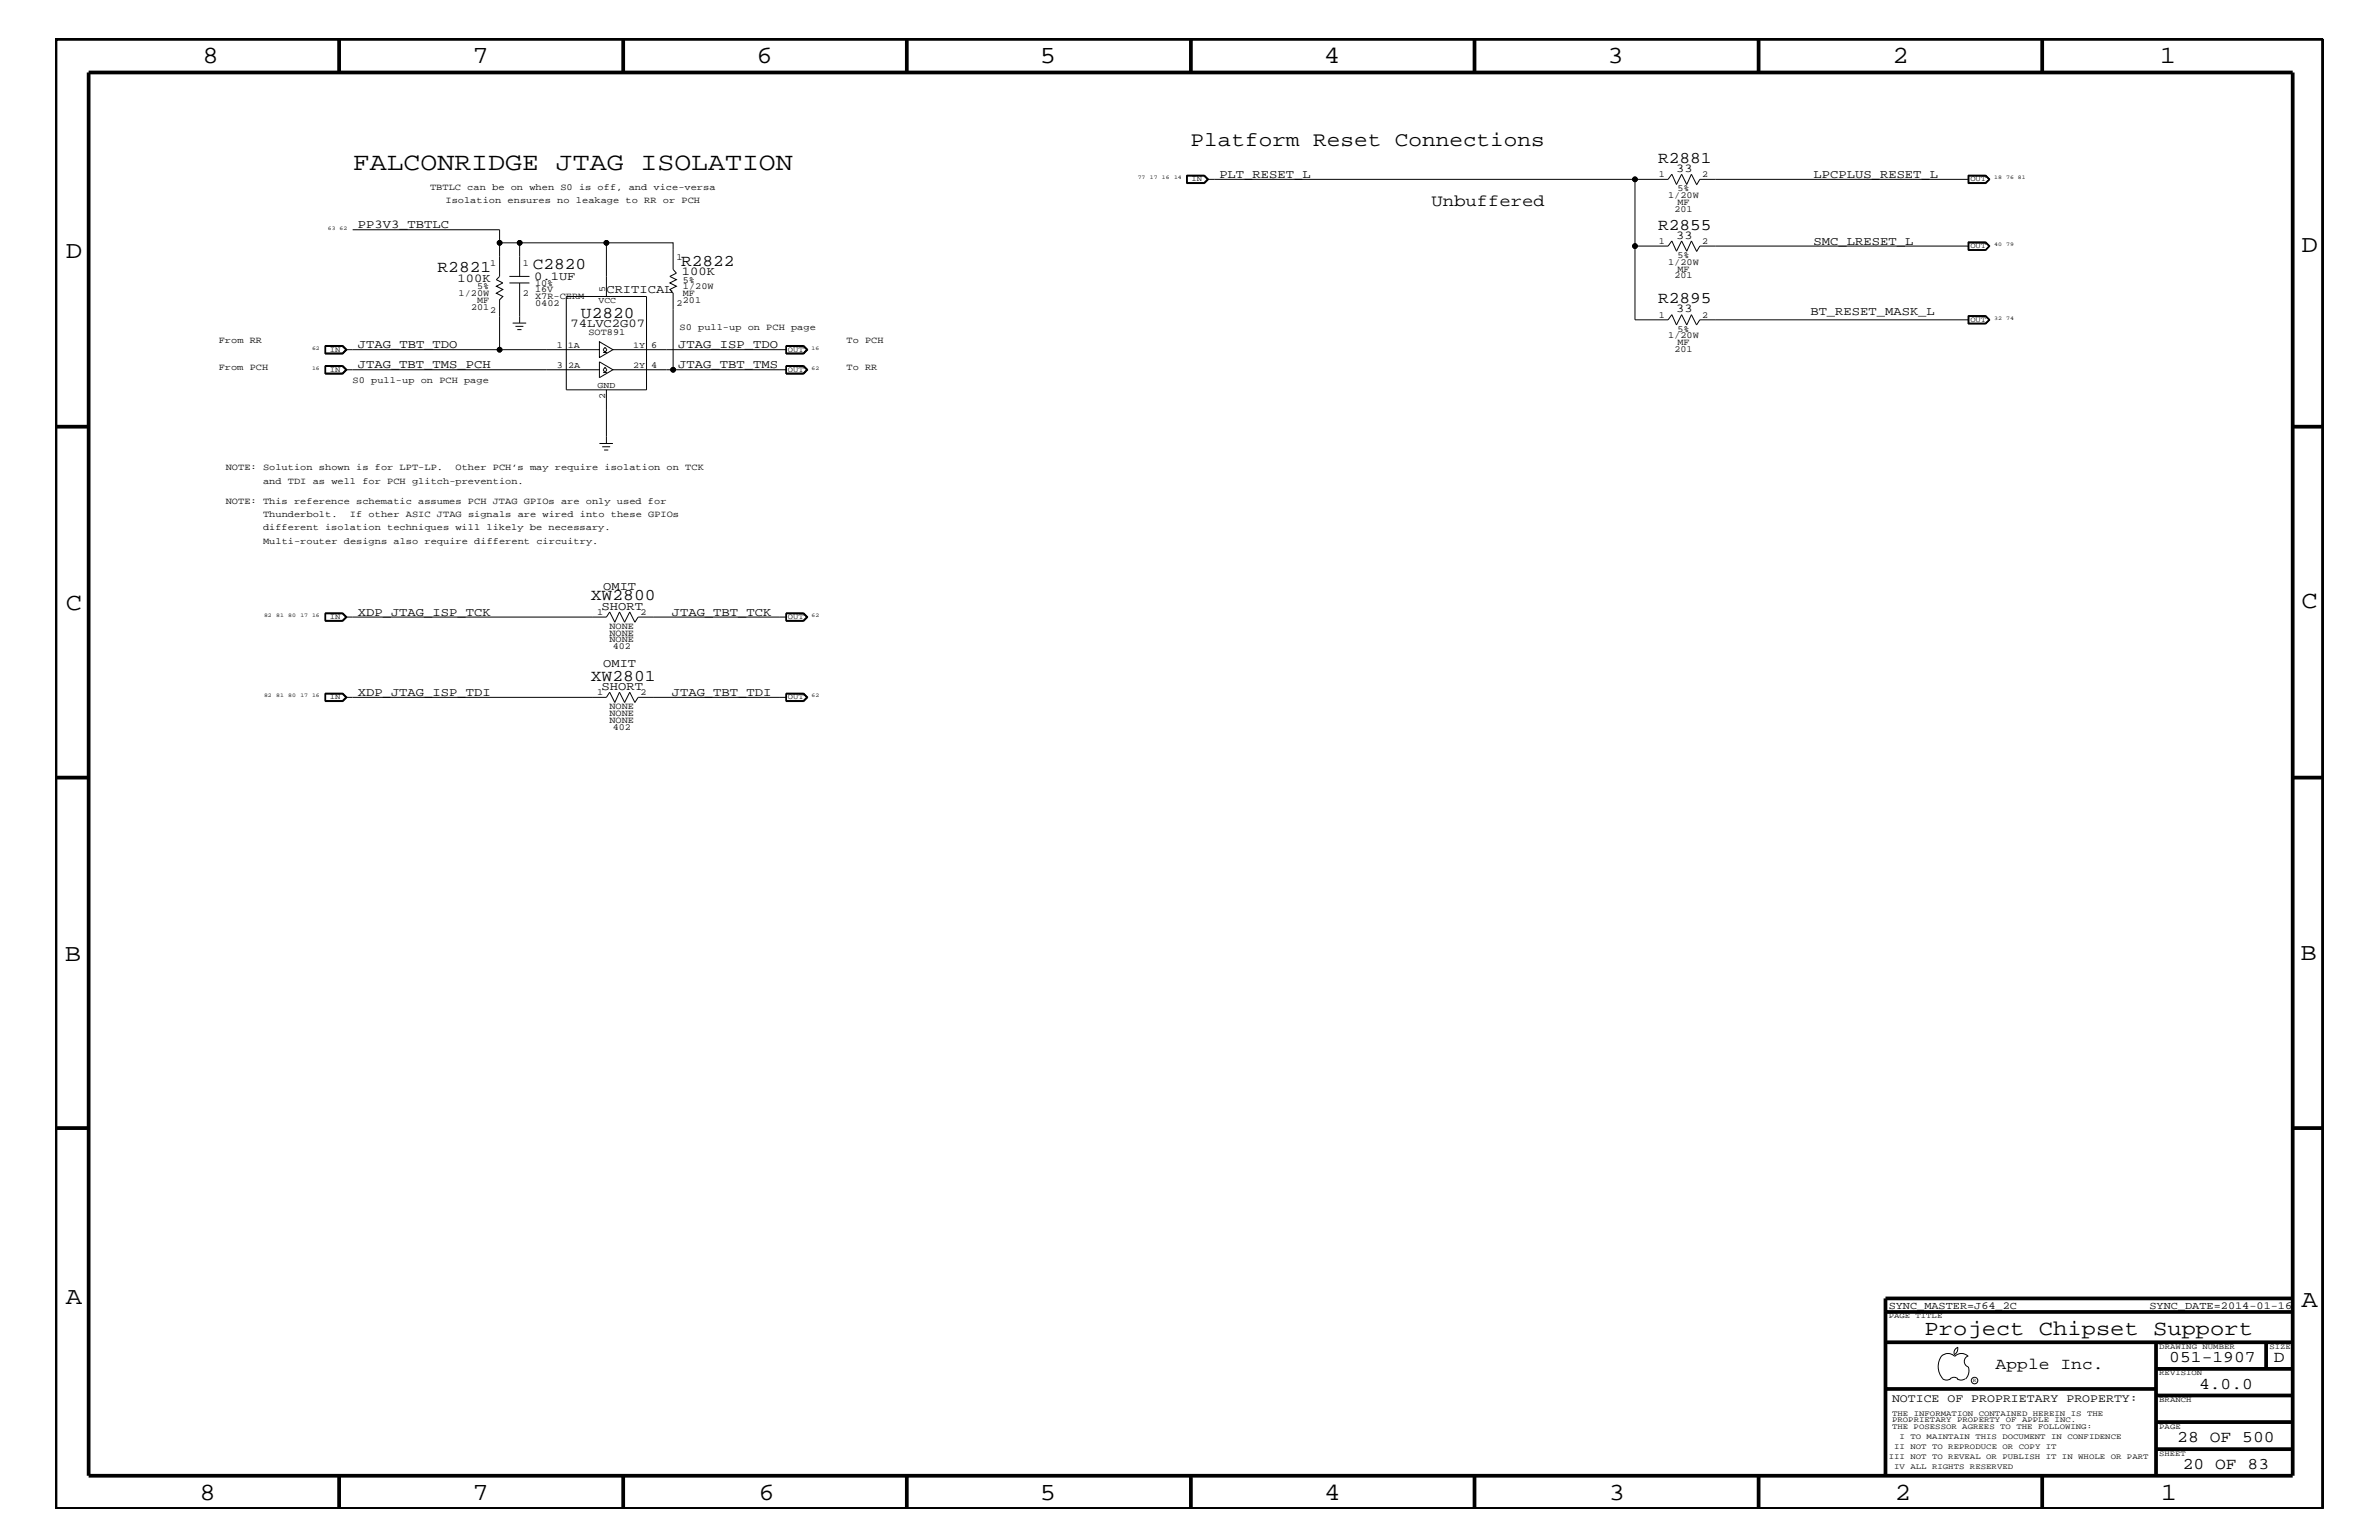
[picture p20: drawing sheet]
<svg xmlns="http://www.w3.org/2000/svg" width="432mm" height="279mm" viewBox="0 0 432 279" stroke-linecap="round" stroke-linejoin="round" font-family="sans-serif">
<defs><g id="words">
<text font-size="4.6" x="64.1" y="30.8">FALCONRIDGE JTAG ISOLATION</text>
<g font-size="4.5">
<text x="36.7" y="11.5">8</text>
<text x="85.8" y="11.5">7</text>
<text x="137.3" y="11.5">6</text>
<text x="188.7" y="11.5">5</text>
<text x="240.3" y="11.5">4</text>
<text x="291.8" y="11.5">3</text>
<text x="343.5" y="11.5">2</text>
<text x="392" y="11.5">1</text>
<text x="11.9" y="46.8">D</text>
<text x="417.7" y="45.7">D</text>
<text x="11.9" y="110.6">C</text>
<text x="417.7" y="110.3">C</text>
<text x="11.8" y="174.3">B</text>
<text x="417.6" y="174.2">B</text>
<text x="11.9" y="236.7">A</text>
<text x="417.7" y="237.1">A</text>
<text x="36.2" y="272.1">8</text>
<text x="85.8" y="272.1">7</text>
<text x="137.7" y="272.1">6</text>
<text x="188.7" y="272.1">5</text>
<text x="240.4" y="272.1">4</text>
<text x="292" y="272.1">3</text>
<text x="343.9" y="272.1">2</text>
<text x="392.2" y="272.1">1</text>
</g>
<text font-size="3.9" x="349.3" y="242.3">Project Chipset Support</text>
<text font-size="3.7" x="216.1" y="26.5">Platform Reset Connections</text>
<g font-size="3">
<text x="300.9" y="29.5">R2881</text>
<text x="259.8" y="37.4">Unbuffered</text>
<text x="300.9" y="41.7">R2855</text>
<text x="79.4" y="49.4">R2821</text>
<text x="96.7" y="48.9">C2820</text>
<text x="123.6" y="48.2">R2822</text>
<text x="105.5" y="57.8">U2820</text>
<text x="300.9" y="55">R2895</text>
<text x="107.2" y="108.9">XW2800</text>
<text x="107.2" y="123.5">XW2801</text>
<text x="362.2" y="248.4">Apple Inc.</text>
<text x="393.7" y="247.1">051-1907</text>
<text x="399.2" y="252">4.0.0</text>
<text x="412.7" y="247.1">D</text>
<text x="395.2" y="261.6">28 OF 500</text>
<text x="396.2" y="266.6">20 OF 83</text>
</g>
<g font-size="2.2">
<text x="221.3" y="32.3">PLT_RESET_L</text>
<text x="304.2" y="31.2">33</text>
<text x="329.2" y="32.3">LPCPLUS_RESET_L</text>
<text x="64.9" y="41.4">PP3V3_TBTLC</text>
<text x="304.2" y="43.4">33</text>
<text x="329.2" y="44.4">SMC_LRESET_L</text>
<text x="83.1" y="51.3">100K</text>
<text x="96.9" y="50.7">0.1UF</text>
<text x="110.1" y="53.2">CRITICAL</text>
<text x="123.8" y="50">100K</text>
<text x="103.5" y="59.4">74LVC2G07</text>
<text x="304.2" y="56.7">33</text>
<text x="328.6" y="57.2">BT_RESET_MASK_L</text>
<text x="64.9" y="63.2">JTAG_TBT_TDO</text>
<text x="123.1" y="63.2">JTAG_ISP_TDO</text>
<text x="64.9" y="66.8">JTAG_TBT_TMS_PCH</text>
<text x="123.1" y="66.8">JTAG_TBT_TMS</text>
<text x="109.5" y="107.1">OMIT</text>
<text x="64.9" y="111.7">XDP_JTAG_ISP_TCK</text>
<text x="109.2" y="110.6">SHORT</text>
<text x="121.9" y="111.7">JTAG_TBT_TCK</text>
<text x="109.2" y="125.2">SHORT</text>
<text x="109.5" y="121">OMIT</text>
<text x="64.9" y="126.3">XDP_JTAG_ISP_TDI</text>
<text x="121.9" y="126.3">JTAG_TBT_TDI</text>
</g>
<text font-size="2.1" x="343.4" y="254.4">NOTICE OF PROPRIETARY PROPERTY:</text>
<g font-size="1.9">
<text x="342.8" y="237.4">SYNC_MASTER=J64_2C</text>
<text x="390.1" y="237.4">SYNC_DATE=2014-01-16</text>
</g>
<g font-size="1.7">
<text x="78.1" y="34.4">TBTLC can be on when S0 is off, and vice-versa</text>
<text x="301.1" y="32.2">1</text>
<text x="302.8" y="35.9">1/20W</text>
<text x="304.5" y="34.7">5%</text>
<text x="308.9" y="32.2">2</text>
<text x="80.9" y="36.8">Isolation ensures no leakage to RR or PCH</text>
<text x="303.9" y="38.4">201</text>
<text x="304.5" y="37.2">MF</text>
<text x="122.8" y="47.1">1</text>
<text x="301.1" y="44.3">1</text>
<text x="304.5" y="46.8">5%</text>
<text x="308.9" y="44.3">2</text>
<text x="83.2" y="53.8">1/20W</text>
<text x="86.6" y="52.5">5%</text>
<text x="89" y="48.3">1</text>
<text x="94.9" y="53.8">2</text>
<text x="94.9" y="48.3">1</text>
<text x="97.1" y="53">16V</text>
<text x="97.1" y="51.9">10%</text>
<text x="109.8" y="52.9" transform="rotate(-90 109.8 52.9)">5</text>
<text x="124" y="52.5">1/20W</text>
<text x="124" y="51.3">5%</text>
<text x="124" y="53.8">MF</text>
<text x="302.8" y="48">1/20W</text>
<text x="303.9" y="50.5">201</text>
<text x="304.5" y="49.3">MF</text>
<text x="85.5" y="56.2">201</text>
<text x="86.6" y="55">MF</text>
<text x="89" y="56.8">2</text>
<text x="97.1" y="55.5">0402</text>
<text x="97.1" y="54.2">X7R-CERM</text>
<text x="122.8" y="55.6">2</text>
<text x="123.4" y="59.8">S0 pull-up on PCH page</text>
<text x="124" y="55">201</text>
<text x="301.1" y="57.7">1</text>
<text x="308.9" y="57.7">2</text>
<text x="39.7" y="62.3">From RR</text>
<text x="101.1" y="63.1">1</text>
<text x="106.8" y="60.7">SOT891</text>
<text x="118.2" y="63.2">6</text>
<text x="153.7" y="62.3">To PCH</text>
<text x="302.8" y="61.4">1/20W</text>
<text x="303.9" y="63.9">201</text>
<text x="304.5" y="60.2">5%</text>
<text x="304.5" y="62.6">MF</text>
<text x="39.7" y="67.1">From PCH</text>
<text x="64" y="69.5">S0 pull-up on PCH page</text>
<text x="101.1" y="66.7">3</text>
<text x="118.2" y="66.8">4</text>
<text x="153.7" y="67.1">To RR</text>
<text x="109.8" y="72.3" transform="rotate(-90 109.8 72.3)">2</text>
<text x="41" y="85.3">NOTE: Solution shown is for LPT-LP.</text>
<text x="47.7" y="87.7">and TDI as well for PCH glitch-prevention.</text>
<text x="82.7" y="85.3">Other PCH’s may require isolation on TCK</text>
<text x="41" y="91.4">NOTE: This reference schematic assumes PCH JTAG GPIOs are only used for</text>
<text x="47.7" y="93.8">Thunderbolt.</text>
<text x="63.5" y="93.8">If other ASIC JTAG signals are wired into these GPIOs</text>
<text x="47.7" y="96.2">different isolation techniques will likely be necessary.</text>
<text x="47.7" y="98.7">Multi-router designs also require different circuitry.</text>
<text x="108.4" y="111.6">1</text>
<text x="116.2" y="111.6">2</text>
<text x="110.6" y="115.3">NONE</text>
<text x="110.6" y="114.2">NONE</text>
<text x="110.6" y="116.5">NONE</text>
<text x="111.2" y="117.8">402</text>
<text x="108.4" y="126.2">1</text>
<text x="110.6" y="129.9">NONE</text>
<text x="110.6" y="128.7">NONE</text>
<text x="110.6" y="131.1">NONE</text>
<text x="116.2" y="126.2">2</text>
<text x="111.2" y="132.4">402</text>
</g>
<g font-size="1.6">
<text x="108.6" y="55.1">VCC</text>
<text x="103" y="63.2">1A</text>
<text x="114.9" y="63.2">1Y</text>
<text x="103.1" y="66.8">2A</text>
<text x="108.5" y="70.5">GND</text>
<text x="114.9" y="66.8">2Y</text>
</g>
<g font-size="1.4">
<text x="216.2" y="32.9">IN</text>
<text x="357.6" y="32.9">OUT</text>
<text x="357.6" y="45.1">OUT</text>
<text x="357.6" y="58.4">OUT</text>
<text x="59.9" y="63.9">IN</text>
<text x="143" y="63.9">OUT</text>
<text x="59.9" y="67.5">IN</text>
<text x="143" y="67.5">OUT</text>
<text x="59.9" y="112.3">IN</text>
<text x="143" y="112.3">OUT</text>
<text x="59.9" y="126.9">IN</text>
<text x="143" y="126.9">OUT</text>
<text x="342.8" y="239.2">PAGE TITLE</text>
<text x="391.9" y="244.7">DRAWING NUMBER</text>
<text x="411.9" y="244.7">SIZE</text>
<text x="391.9" y="249.5">REVISION</text>
<text x="343.4" y="256.8">THE INFORMATION CONTAINED HEREIN IS THE</text>
<text x="391.9" y="254.4">BRANCH</text>
<text x="343.4" y="258">PROPRIETARY PROPERTY OF APPLE INC.</text>
<text x="343.4" y="259.3">THE POSESSOR AGREES TO THE FOLLOWING:</text>
<text x="343.8" y="262.9">II NOT TO REPRODUCE OR COPY IT</text>
<text x="344.8" y="261.1">I TO MAINTAIN THIS DOCUMENT IN CONFIDENCE</text>
<text x="391.9" y="259.3">PAGE</text>
<text x="342.8" y="264.7">III NOT TO REVEAL OR PUBLISH IT IN WHOLE OR PART</text>
<text x="343.8" y="266.6">IV ALL RIGHTS RESERVED</text>
<text x="391.9" y="264.1">SHEET</text>
</g>
<g font-size="1">
<text x="206.5" y="32.5">77</text>
<text x="208.7" y="32.5">17</text>
<text x="210.9" y="32.5">16</text>
<text x="213.1" y="32.5">14</text>
<text x="361.9" y="32.5">18</text>
<text x="364.2" y="32.5">76 81</text>
<text x="59.5" y="41.7">63 62</text>
<text x="361.9" y="44.6">40</text>
<text x="364.2" y="44.6">79</text>
<text x="361.9" y="58">32</text>
<text x="364.2" y="58">74</text>
<text x="56.6" y="63.4">62</text>
<text x="147.3" y="63.4">16</text>
<text x="56.6" y="67.1">16</text>
<text x="147.3" y="67.1">62</text>
<text x="47.9" y="112">82</text>
<text x="50.1" y="112">81</text>
<text x="52.3" y="112">80</text>
<text x="54.5" y="112">17 16</text>
<text x="147.3" y="112">62</text>
<text x="47.9" y="126.5">82</text>
<text x="50.1" y="126.5">81</text>
<text x="52.3" y="126.5">80</text>
<text x="54.5" y="126.5">17 16</text>
<text x="147.3" y="126.5">62</text>
<text x="358.1" y="250.7">R</text>
</g>
</g></defs>
<g fill="none" stroke="#000" stroke-width=".18">
<path d="M215.4 33.2h3.2M215.4 31.8h3.2l.8 .7-.8 .8h-3.2zM215.4 31.9h3.2M215.5 31.9h3l.6 .6M215.5 31.9v1.3M218.6 31.9l.6 .6-.6 .7M218.6 31.9l.7 .6-.7 .7M219.1 32.5l-.6 .6h-3M219.1 32.5h77.7M307.9 33.5l-.9-1.9-.8 1.9-1-1.9-.9 1.9-.9-1.9-.6 .9h-6v12.1M357.2 31.8h3.2l.8 .7-.8 .8h-3.2zM357.4 31.9h2.9l.7 .6-.7 .6h-2.9z"/>
<path d="M357.4 32.5h-48.9l-.6 1.1M360.4 31.9h-3.1v1.3h3.1M360.4 31.9l.7 .6-.7 .7M360.4 31.9l.6 .6M361 32.5l-.6 .7M64 41.7h26.7v8.5l-.6 .5 1.2 .6-1.2 .6 1.2 .6-1.2 .7 1.2 .6-.6 .6v9M90.7 44.1h3.6M92.5 51.3h3.6M92.5 50.2h3.6M93 58.6h2.5M93.6 59.2h1.4M93.9 59.8h.8"/>
<path d="M94.3 44.1h15.8v9.7M94.3 44.1v6.1M94.3 51.3v7.3M102.8 53.8h14.5v16.9h-14.5zM110.1 44.1h12.1v4.8l.6 .7-1.2 .6 1.2 .5-1.2 .6 1.2 .6-1.2 .6 .6 .7v13.9h-10.9M296.8 44.6h6l.6-.9 .9 1.9 .9-1.9 1 1.9 .8-1.9 .9 1.9M296.8 44.6v13.4h6l.6-.9 .9 1.9 .9-1.9 1 1.9 .8-1.9 .9 1.9 .6-1h48.9M357.2 43.9h3.2l.8 .7-.8 .8h-3.2zM357.2 57.3h3.2l.8 .7-.8 .8h-3.2zM357.3 45.4v-1.4h3.1l.7 .6-.7 .8M357.3 44.1h3.1l.6 .5M357.4 44.1v1.2"/>
<path d="M357.4 57.4h2.9l.7 .6-.7 .6h-2.9zM357.4 44.6h-48.9l-.6 1.1M360.3 44.1l.7 .5M360.4 57.3h-3.1v1.4h3.1M360.4 57.3l.7 .7-.7 .7M360.4 57.3l.6 .7M361 44.6l-.6 .7h-3.1M361 44.6l-.7 .7M361 58l-.6 .7M59 62.7h3.2l.8 .7-.8 .8h-3.2zM59 66.3h3.2l.8 .8-.8 .7h-3.2zM59 62.8h3.2l.7 .6-.7 .8"/>
<path d="M59 66.4h3.2l.7 .7-.7 .7M59.1 62.9h3l.7 .5-.7 .7h-3zM59.1 66.5h3l.7 .6-.7 .7h-3zM62.1 62.9l.6 .5M62.1 66.5l.6 .6M62.7 63.4l-.6 .6h-3M62.7 63.4h46.1M62.7 67.1l-.6 .6h-3M62.7 67.1h46.1M108.8 65.6l2.5 1.5-2.5 1.4zM108.8 62l2.5 1.4-2.5 1.5zM109.5 67.6h.7"/>
<path d="M109.5 64h.7M109.8 66.7l.4 .4-.4 .5-.3-.5zM109.8 63l.4 .4-.4 .6-.3-.6zM110.1 70.7v9.8M111.3 63.4h31.4M122.2 67.1h20.5M142.7 62.7h3.2l.7 .7-.7 .8h-3.2zM142.7 66.3h3.2l.7 .8-.7 .7h-3.2zM142.7 62.8h3.2l.7 .6-.7 .8M142.7 66.4h3.2l.7 .7-.7 .7M142.7 62.9h3.1l.7 .5-.7 .7h-3.1zM142.7 66.5h3.1l.7 .6-.7 .7h-3.1z"/>
<path d="M145.8 62.9l.6 .5-.6 .6h-3.1M145.8 66.5l.6 .6-.6 .6h-3.1M108.8 80.5h2.5M109.3 81.1h1.4M109.6 81.6h.8M59 111.2h3.2l.8 .8-.8 .7h-3.2zM59 111.3h3.2l.7 .7-.7 .6h-3.2M59.1 111.3v1.3M59.1 111.4h3l.6 .6M62.1 111.3l.7 .7-.7 .6M62.7 112l-.6 .6h-3M62.7 112h47.4l.6-1 .9 1.9 .8-1.9 1 1.9 .9-1.9 .9 1.9 .6-.9h26.9"/>
<path d="M142.7 111.2h3.2l.7 .8-.7 .7h-3.2zM142.7 111.3h3.2l.7 .7-.7 .6h-3.2M142.7 111.4h3.1l.6 .6-.6 .6h-3.1M142.7 111.3v1.3M145.8 111.3l.7 .7-.7 .6M59 125.8h3.2l.8 .7-.8 .8h-3.2zM59 125.8h3.2l.7 .7-.7 .7h-3.2M59.1 125.8v1.4M59.1 125.9h3l.6 .6M62.1 125.8l.7 .7-.7 .7M62.7 126.5l-.6 .6h-3M62.7 126.5h47.4l.6-.9 .9 1.9 .8-1.9 1 1.9 .9-1.9 .9 1.9 .6-1h26.9"/>
<path d="M142.7 125.8h3.2l.7 .7-.7 .8h-3.2zM142.7 125.8h3.2l.7 .7-.7 .7h-3.2M142.7 125.9h3.1l.6 .6-.6 .6h-3.1M142.7 125.8v1.4M145.8 125.8l.7 .7-.7 .7M352.3 246.1a1.72 1.72 0 0 1 2.5 0 1.69 1.69 0 0 1 2.4 0M352.4 246a3.2 3.2 0 0 0 .4 4.3l.8 .1 .4-.2M354 250.2l.7-.3 .7 .3M355.2 250.2l.7 .2 .7-.2M355.3 244.4v.3a1.18 1.18 0 0 1-.6 1.1M355.4 244.4a.99 .99 0 0 0-.6 1.4M357.2 246a1.04 1.04 0 0 0-.7 1 1.04 1.04 0 0 0 .7 1"/>
<path d="M357.3 248l.1 .7a2.11 2.11 0 0 1-.6 1.5"/>
<circle cx="296.8" cy="32.5" r=".42"/>
<circle cx="90.7" cy="44.1" r=".42"/>
<circle cx="94.3" cy="44.1" r=".42"/>
<circle cx="110.1" cy="44.1" r=".42"/>
<circle cx="296.8" cy="44.6" r=".42"/>
<circle cx="90.7" cy="63.4" r=".42"/>
<circle cx="122.2" cy="67.1" r=".42"/>
<circle cx="358.4" cy="250.5" r=".59"/>
</g>
<g fill="none" stroke="#000" stroke-width=".68" stroke-linecap="butt">
<path d="M10.1 7.1h411.5v266.7h-411.5zM16.1 13.2h400v254.5h-400zM61.6 7.1v6.1M113.1 7.1v6.1M164.6 7.1v6.1M216.2 7.1v6.1M267.6 7.1v6.1M319.2 7.1v6.1M370.7 7.1v6.1M10.1 77.4h6M416.1 77.4h5.5M10.1 141.1h6"/>
<path d="M416.1 141.1h5.5M10.1 204.7h6M416.1 204.7h5.5M342.2 238h73.9M416.1 235.6h-73.9v32.1M342.2 243.5h73.9M342.2 252h49.1M391.3 248.4h24.8M391.3 243.5v24.2M391.3 258h24.8M391.3 253.2h24.8M411.3 243.5v4.9"/>
<path d="M61.6 267.7v6.1M113.1 267.7v6.1M164.6 267.7v6.1M216.2 268v5.8M267.6 267.7v6.1M319.2 267.7v6.1M370.7 267.7v6.1M391.3 262.9h24.8"/>
</g>
<g fill="#000">
<circle cx="296.8" cy="32.5" r=".42"/>
<circle cx="90.7" cy="44.1" r=".42"/>
<circle cx="94.3" cy="44.1" r=".42"/>
<circle cx="110.1" cy="44.1" r=".42"/>
<circle cx="296.8" cy="44.6" r=".42"/>
<circle cx="90.7" cy="63.4" r=".42"/>
<circle cx="122.2" cy="67.1" r=".42"/>
</g>
<use href="#words"/>
</svg>
